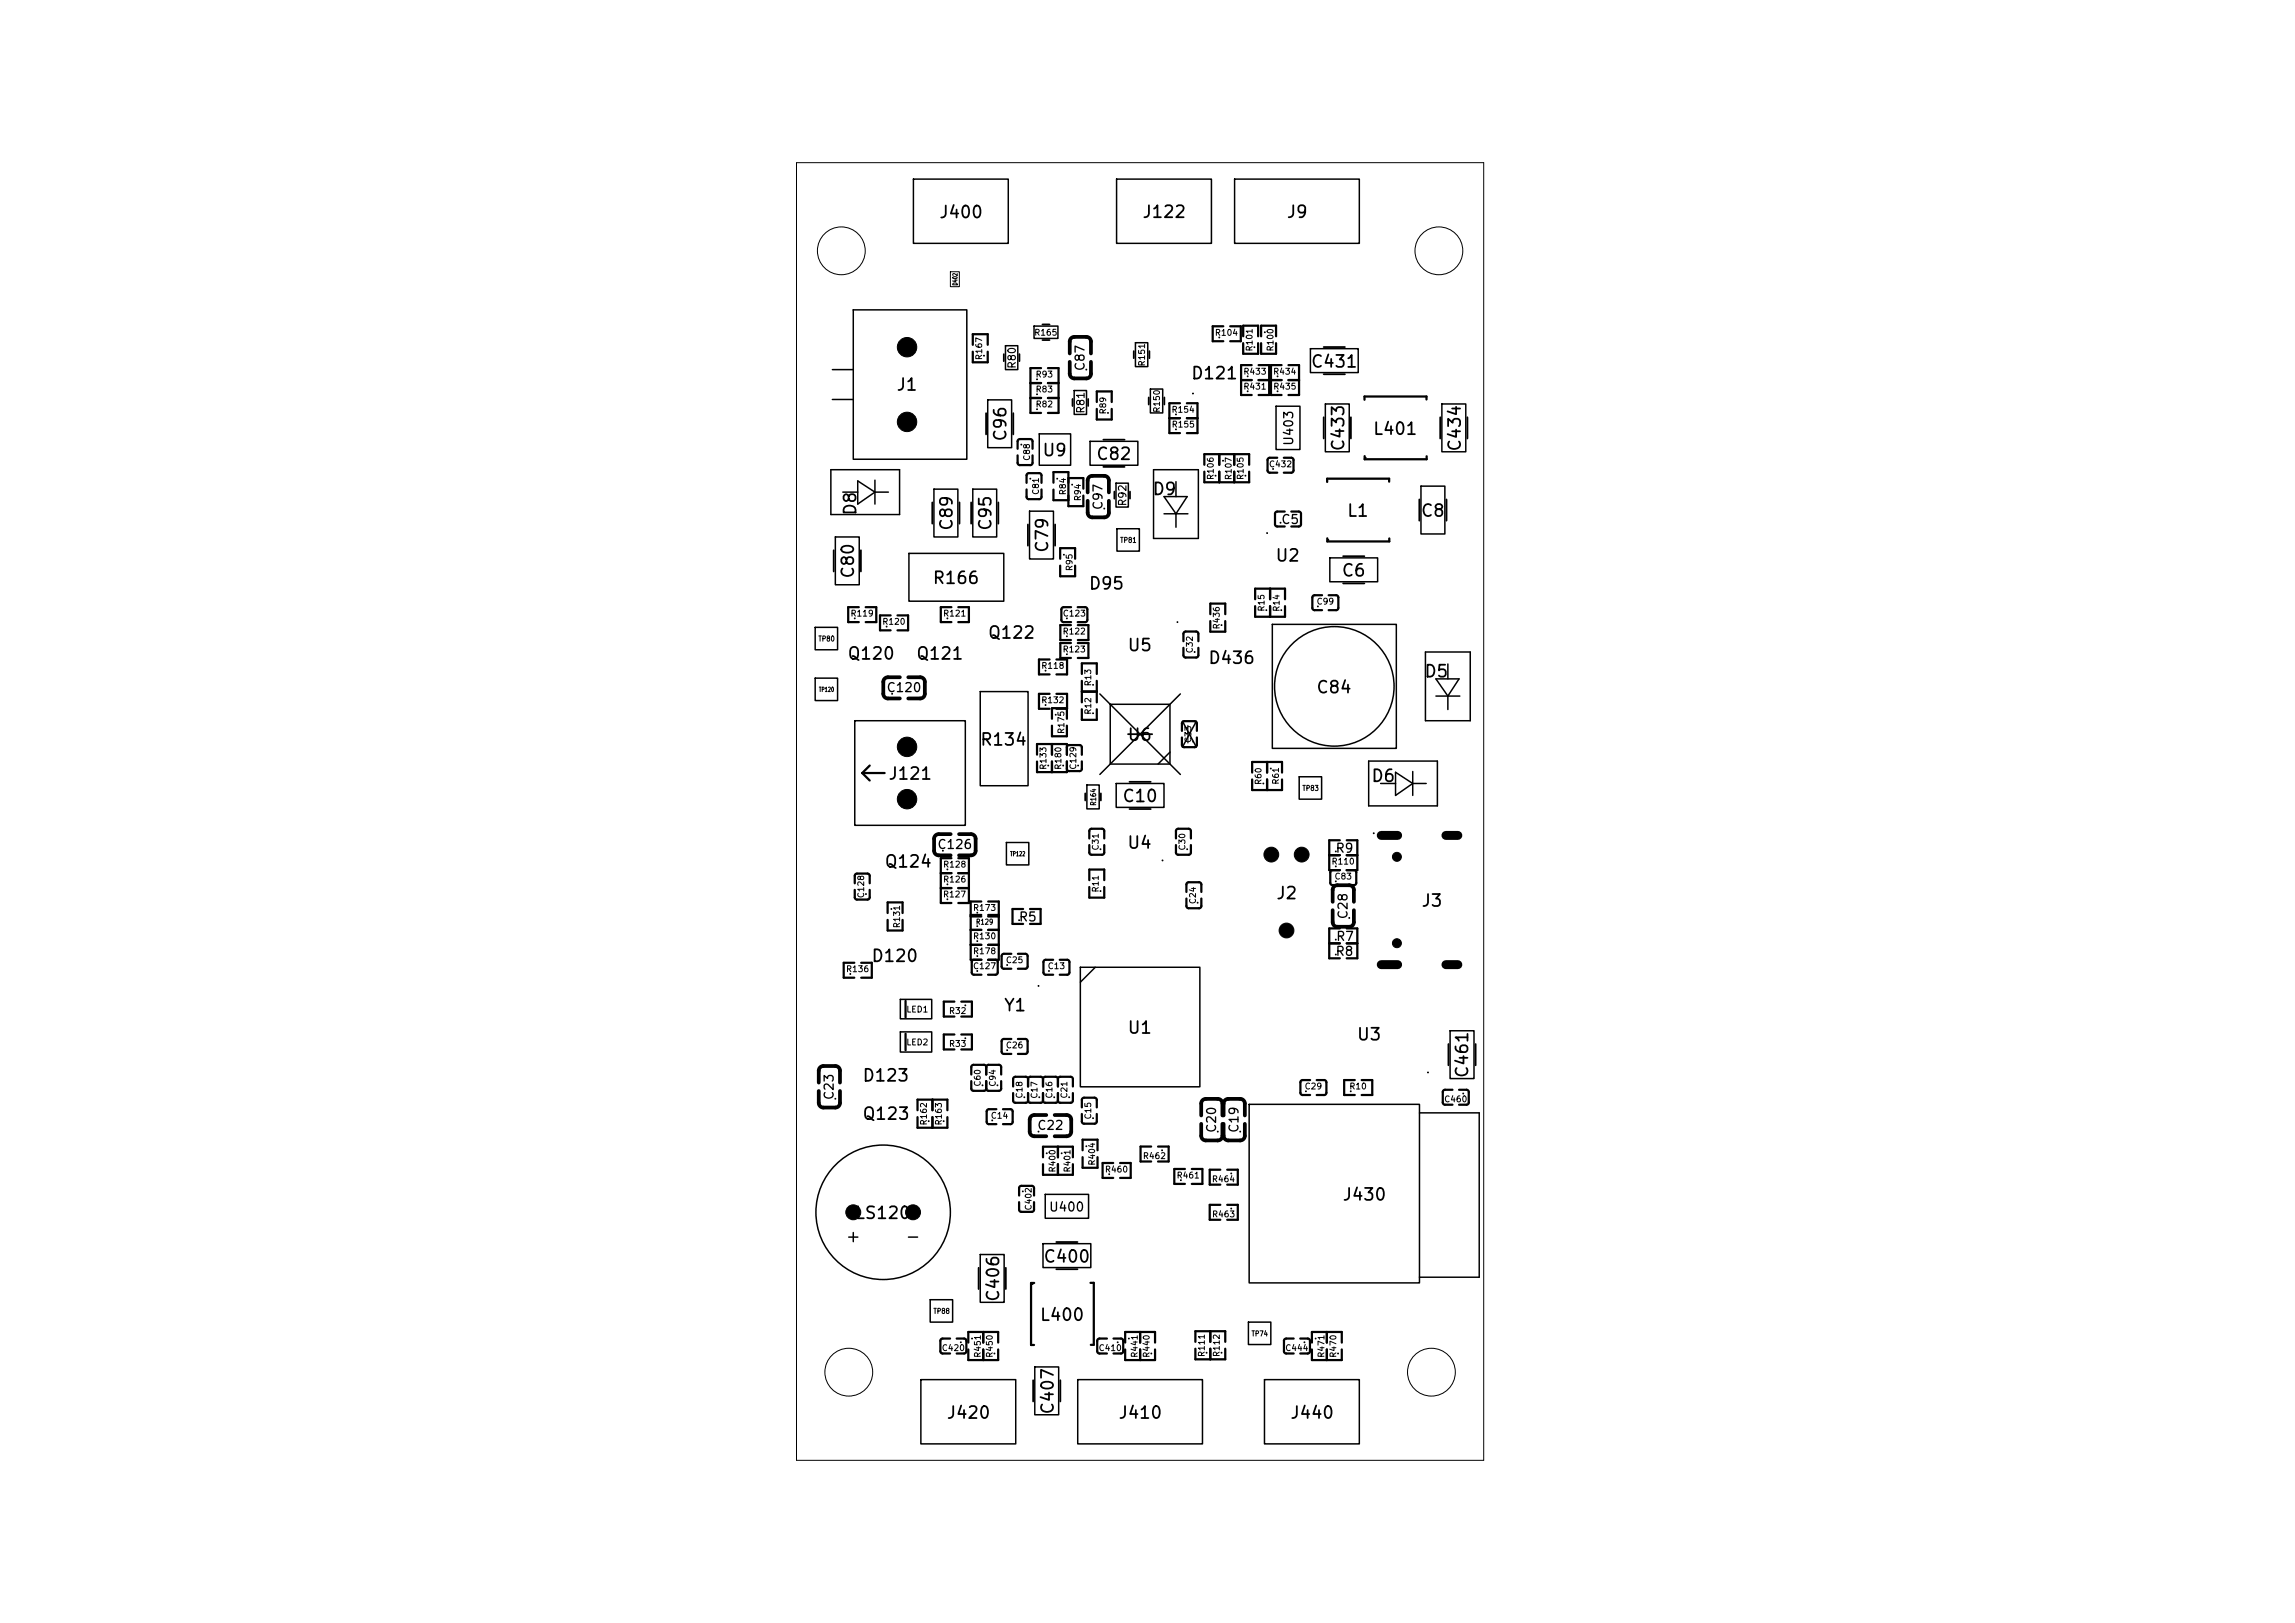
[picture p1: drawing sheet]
<svg xmlns="http://www.w3.org/2000/svg" width="297mm" height="210mm" viewBox="0 0 297 210" stroke-linecap="round" stroke-linejoin="round" font-family="sans-serif">
<defs><g id="words">
<g font-size="1.5">
<text x="121.4" y="28.6">J400</text>
<text x="147.7" y="28.6">J122</text>
<text x="166.4" y="28.6">J9</text>
<text x="169.5" y="47.9">C431</text>
<text x="115.9" y="50.9">J1</text>
<text x="154" y="49.5">D121</text>
<text x="130.6" y="57.2" transform="rotate(-90 130.6 57.2)">C96</text>
<text x="134.8" y="59.4">U9</text>
<text x="141.8" y="59.9">C82</text>
<text x="174.3" y="58.5" transform="rotate(-90 174.3 58.5)">C433</text>
<text x="177.6" y="56.6">L401</text>
<text x="189.4" y="58.5" transform="rotate(-90 189.4 58.5)">C434</text>
<text x="149" y="64.4">D9</text>
<text x="111.2" y="66.8" transform="rotate(-90 111.2 66.8)">D8</text>
<text x="123.7" y="68.8" transform="rotate(-90 123.7 68.8)">C89</text>
<text x="128.7" y="68.8" transform="rotate(-90 128.7 68.8)">C95</text>
<text x="136" y="71.6" transform="rotate(-90 136 71.6)">C79</text>
<text x="174.2" y="67.2">L1</text>
<text x="183.8" y="67.2">C8</text>
<text x="110.9" y="75" transform="rotate(-90 110.9 75)">C80</text>
<text x="120.6" y="75.9">R166</text>
<text x="140.8" y="76.7">D95</text>
<text x="164.9" y="73">U2</text>
<text x="173.5" y="75">C6</text>
<text x="127.7" y="83">Q122</text>
<text x="109.6" y="85.7">Q120</text>
<text x="118.5" y="85.7">Q121</text>
<text x="145.8" y="84.6">U5</text>
<text x="156.3" y="86.3">D436</text>
<text x="184.2" y="88">D5</text>
<text x="170.2" y="90.1">C84</text>
<text x="114.9" y="101.3">J121</text>
<text x="126.7" y="96.9">R134</text>
<text x="145.8" y="96.2">U6</text>
<text x="177.4" y="101.6">D6</text>
<text x="145.1" y="104.2">C10</text>
<text x="114.4" y="112.6">Q124</text>
<text x="145.8" y="110.2">U4</text>
<text x="165" y="116.7">J2</text>
<text x="183.8" y="117.7">J3</text>
<text x="112.7" y="124.9">D120</text>
<text x="129.8" y="131.2">Y1</text>
<text x="145.8" y="134.1">U1</text>
<text x="175.5" y="135">U3</text>
<text x="111.5" y="140.3">D123</text>
<text x="190.4" y="139.6" transform="rotate(-90 190.4 139.6)">C461</text>
<text x="111.5" y="145.3">Q123</text>
<text x="173.6" y="155.7">J430</text>
<text x="109.3" y="161.1">+</text>
<text x="110.5" y="158.1">LS120</text>
<text x="117" y="161.1">-</text>
<text x="134.9" y="163.7">C400</text>
<text x="129.7" y="168.6" transform="rotate(-90 129.7 168.6)">C406</text>
<text x="134.5" y="171.3">L400</text>
<text x="122.4" y="184">J420</text>
<text x="136.7" y="183.1" transform="rotate(-90 136.7 183.1)">C407</text>
<text x="144.6" y="184">J410</text>
<text x="166.9" y="184">J440</text>
</g>
<g font-size="1.2">
<text x="140.6" y="48.1" transform="rotate(-90 140.6 48.1)">C87</text>
<text x="167.6" y="57.8" transform="rotate(-90 167.6 57.8)">U403</text>
<text x="143" y="66.1" transform="rotate(-90 143 66.1)">C97</text>
<text x="165.7" y="68.1">C5</text>
<text x="114.6" y="89.8">C120</text>
<text x="121.2" y="110.1">C126</text>
<text x="172.8" y="110.6">R9</text>
<text x="131.8" y="119.5">R5</text>
<text x="174.7" y="119" transform="rotate(-90 174.7 119)">C28</text>
<text x="172.8" y="124">R8</text>
<text x="172.8" y="122">R7</text>
<text x="108.2" y="142.4" transform="rotate(-90 108.2 142.4)">C23</text>
<text x="134.1" y="146.5">C22</text>
<text x="157.7" y="146.7" transform="rotate(-90 157.7 146.7)">C20</text>
<text x="160.6" y="146.7" transform="rotate(-90 160.6 146.7)">C19</text>
<text x="135.7" y="157">U400</text>
</g>
<g font-size="1">
<text x="131.7" y="47.8" transform="rotate(-90 131.7 47.8)">R80</text>
<text x="140.6" y="53.6" transform="rotate(-90 140.6 53.6)">R81</text>
<text x="146" y="65.6" transform="rotate(-90 146 65.6)">R92</text>
</g>
<g font-size=".8">
<text x="127.3" y="46.7" transform="rotate(-90 127.3 46.7)">R167</text>
<text x="133.8" y="43.6">R165</text>
<text x="148.4" y="47.5" transform="rotate(-90 148.4 47.5)">R151</text>
<text x="157.2" y="43.6">R104</text>
<text x="162.3" y="45.5" transform="rotate(-90 162.3 45.5)">R101</text>
<text x="165" y="45.5" transform="rotate(-90 165 45.5)">R100</text>
<text x="134" y="52.9">R82</text>
<text x="134" y="51">R83</text>
<text x="134" y="49">R93</text>
<text x="143.3" y="53.7" transform="rotate(-90 143.3 53.7)">R89</text>
<text x="150.3" y="53.5" transform="rotate(-90 150.3 53.5)">R150</text>
<text x="151.5" y="53.6">R154</text>
<text x="160.8" y="48.7">R433</text>
<text x="160.8" y="50.6">R431</text>
<text x="164.7" y="48.7">R434</text>
<text x="164.7" y="50.6">R435</text>
<text x="133.5" y="59.7" transform="rotate(-90 133.5 59.7)">C88</text>
<text x="151.6" y="55.5">R155</text>
<text x="134.6" y="64.1" transform="rotate(-90 134.6 64.1)">C81</text>
<text x="138.1" y="64.1" transform="rotate(-90 138.1 64.1)">R84</text>
<text x="140.1" y="64.9" transform="rotate(-90 140.1 64.9)">R94</text>
<text x="157.3" y="62.2" transform="rotate(-90 157.3 62.2)">R106</text>
<text x="159.6" y="62.2" transform="rotate(-90 159.6 62.2)">R107</text>
<text x="161.1" y="62.2" transform="rotate(-90 161.1 62.2)">R105</text>
<text x="164.1" y="60.6">C432</text>
<text x="139" y="74" transform="rotate(-90 139 74)">R95</text>
<text x="110" y="80">R119</text>
<text x="114.1" y="81">R120</text>
<text x="122" y="80">R121</text>
<text x="137.5" y="82.3">R122</text>
<text x="137.5" y="80">C123</text>
<text x="158" y="81.5" transform="rotate(-90 158 81.5)">R436</text>
<text x="163.8" y="79.2" transform="rotate(-90 163.8 79.2)">R15</text>
<text x="165.8" y="79.2" transform="rotate(-90 165.8 79.2)">R14</text>
<text x="170.3" y="78.4">C99</text>
<text x="134.7" y="86.7">R118</text>
<text x="137.5" y="84.6">R123</text>
<text x="141.4" y="88.9" transform="rotate(-90 141.4 88.9)">R13</text>
<text x="154.5" y="84.6" transform="rotate(-90 154.5 84.6)">C32</text>
<text x="134.7" y="91.2">R132</text>
<text x="137.9" y="95" transform="rotate(-90 137.9 95)">R175</text>
<text x="141.4" y="92.5" transform="rotate(-90 141.4 92.5)">R12</text>
<text x="135.6" y="99.7" transform="rotate(-90 135.6 99.7)">R133</text>
<text x="137.5" y="99.7" transform="rotate(-90 137.5 99.7)">R180</text>
<text x="139.5" y="99.7" transform="rotate(-90 139.5 99.7)">C129</text>
<text x="154.4" y="96.2" transform="rotate(-90 154.4 96.2)">C33</text>
<text x="163.4" y="101.6" transform="rotate(-90 163.4 101.6)">R60</text>
<text x="165.7" y="101.6" transform="rotate(-90 165.7 101.6)">R61</text>
<text x="122" y="112.4">R128</text>
<text x="142.4" y="110.1" transform="rotate(-90 142.4 110.1)">C31</text>
<text x="153.6" y="110.1" transform="rotate(-90 153.6 110.1)">C30</text>
<text x="172.3" y="112.1">R110</text>
<text x="172.6" y="114">C83</text>
<text x="112" y="116.3" transform="rotate(-90 112 116.3)">C128</text>
<text x="122" y="116.3">R127</text>
<text x="122" y="114.4">R126</text>
<text x="125.9" y="118">R173</text>
<text x="142.4" y="115.6" transform="rotate(-90 142.4 115.6)">R11</text>
<text x="154.9" y="117.1" transform="rotate(-90 154.9 117.1)">C24</text>
<text x="109.4" y="126">R136</text>
<text x="116.7" y="120.2" transform="rotate(-90 116.7 120.2)">R131</text>
<text x="125.9" y="121.7">R130</text>
<text x="125.9" y="123.7">R178</text>
<text x="125.9" y="125.6">C127</text>
<text x="130.1" y="124.8">C25</text>
<text x="135.5" y="125.6">C13</text>
<text x="117.2" y="131.2">LED1</text>
<text x="122.7" y="131.4">R32</text>
<text x="117.2" y="135.4">LED2</text>
<text x="122.7" y="135.6">R33</text>
<text x="130.1" y="135.8">C26</text>
<text x="127.1" y="140.7" transform="rotate(-90 127.1 140.7)">C60</text>
<text x="129" y="140.7" transform="rotate(-90 129 140.7)">C94</text>
<text x="132.5" y="142.2" transform="rotate(-90 132.5 142.2)">C18</text>
<text x="134.4" y="142.2" transform="rotate(-90 134.4 142.2)">C17</text>
<text x="136.4" y="142.2" transform="rotate(-90 136.4 142.2)">C16</text>
<text x="138.3" y="142.2" transform="rotate(-90 138.3 142.2)">C21</text>
<text x="168.8" y="141.1">C29</text>
<text x="174.6" y="141.1">R10</text>
<text x="186.8" y="142.8">C460</text>
<text x="120.1" y="145.7" transform="rotate(-90 120.1 145.7)">R162</text>
<text x="122.1" y="145.7" transform="rotate(-90 122.1 145.7)">R163</text>
<text x="128.2" y="144.9">C14</text>
<text x="141.4" y="144.9" transform="rotate(-90 141.4 144.9)">C15</text>
<text x="136.8" y="151.8" transform="rotate(-90 136.8 151.8)">R400</text>
<text x="138.7" y="151.8" transform="rotate(-90 138.7 151.8)">R401</text>
<text x="141.9" y="150.9" transform="rotate(-90 141.9 150.9)">R404</text>
<text x="142.9" y="151.9">R460</text>
<text x="147.8" y="150.2">R462</text>
<text x="152.2" y="152.7">R461</text>
<text x="156.8" y="153.2">R464</text>
<text x="133.7" y="156.7" transform="rotate(-90 133.7 156.7)">C402</text>
<text x="156.8" y="157.7">R463</text>
<text x="121.8" y="175">C420</text>
<text x="127.1" y="175.8" transform="rotate(-90 127.1 175.8)">R451</text>
<text x="128.7" y="175.8" transform="rotate(-90 128.7 175.8)">R450</text>
<text x="142.1" y="175">C410</text>
<text x="147.4" y="175.8" transform="rotate(-90 147.4 175.8)">R441</text>
<text x="149" y="175.8" transform="rotate(-90 149 175.8)">R440</text>
<text x="156.1" y="175.7" transform="rotate(-90 156.1 175.7)">R111</text>
<text x="158" y="175.7" transform="rotate(-90 158 175.7)">R112</text>
<text x="166.3" y="175">C444</text>
<text x="171.6" y="175.8" transform="rotate(-90 171.6 175.8)">R471</text>
<text x="173.1" y="175.8" transform="rotate(-90 173.1 175.8)">R470</text>
</g>
<g font-size=".7">
<text x="144.9" y="70.4">TP81</text>
<text x="105.8" y="83.2">TP80</text>
<text x="142" y="104.3" transform="rotate(-90 142 104.3)">R164</text>
<text x="168.5" y="102.5">TP83</text>
<text x="126.2" y="119.8">R129</text>
<text x="120.7" y="170.2">TP88</text>
<text x="161.9" y="173.1">TP74</text>
</g>
<g font-size=".6">
<text x="124" y="37" transform="rotate(-90 124 37)">D402</text>
<text x="105.9" y="89.7">TP120</text>
<text x="130.7" y="110.9">TP122</text>
</g>
</g></defs>
<g fill="none" stroke="#000" stroke-width=".13">
<path d="M103.1 21h88.9v168h-88.9zM123 35.2h1.2v1.9h-1.2zM153.7 93.8v2.3"/>
<circle cx="108.9" cy="32.5" r="3.1"/>
<circle cx="186.2" cy="32.5" r="3.1"/>
<circle cx="127.3" cy="46" r=".06"/>
<circle cx="132.2" cy="57.5" r=".06"/>
<circle cx="134.2" cy="49.1" r=".06"/>
<circle cx="134.2" cy="52.9" r=".06"/>
<circle cx="134.2" cy="51" r=".06"/>
<circle cx="140.6" cy="47.8" r=".06"/>
<circle cx="143.4" cy="53.4" r=".06"/>
<circle cx="152.2" cy="53.6" r=".06"/>
<circle cx="152.2" cy="55.6" r=".06"/>
<circle cx="154.4" cy="50.9" r=".06"/>
<circle cx="157.8" cy="43.7" r=".06"/>
<circle cx="158.3" cy="59.6" r=".06"/>
<circle cx="161.5" cy="50.6" r=".06"/>
<circle cx="161.5" cy="48.7" r=".06"/>
<circle cx="162.3" cy="44.9" r=".06"/>
<circle cx="163.7" cy="43" r=".06"/>
<circle cx="165.3" cy="50.6" r=".06"/>
<circle cx="165.3" cy="48.7" r=".06"/>
<circle cx="176.7" cy="59.2" r=".06"/>
<circle cx="133.3" cy="61.9" r=".06"/>
<circle cx="136.8" cy="61.9" r=".06"/>
<circle cx="137.7" cy="71.8" r=".06"/>
<circle cx="138.7" cy="62.7" r=".06"/>
<circle cx="142.9" cy="65.8" r=".06"/>
<circle cx="157.3" cy="61.6" r=".06"/>
<circle cx="161.2" cy="61.6" r=".06"/>
<circle cx="163.9" cy="79" r=".06"/>
<circle cx="164" cy="69" r=".06"/>
<circle cx="164.8" cy="60.7" r=".06"/>
<circle cx="165.7" cy="67.6" r=".06"/>
<circle cx="165.8" cy="79" r=".06"/>
<circle cx="170.6" cy="78.5" r=".06"/>
<circle cx="171.9" cy="69.9" r=".06"/>
<circle cx="110.6" cy="80" r=".06"/>
<circle cx="114.7" cy="81.1" r=".06"/>
<circle cx="115.5" cy="89.8" r=".06"/>
<circle cx="122.6" cy="80" r=".06"/>
<circle cx="135.3" cy="91.2" r=".06"/>
<circle cx="135.3" cy="86.8" r=".06"/>
<circle cx="135.7" cy="99.1" r=".06"/>
<circle cx="136.6" cy="92.5" r=".06"/>
<circle cx="137.6" cy="99.1" r=".06"/>
<circle cx="138.1" cy="84.7" r=".06"/>
<circle cx="138.1" cy="82.3" r=".06"/>
<circle cx="138.1" cy="80" r=".06"/>
<circle cx="139.5" cy="99.1" r=".06"/>
<circle cx="141.5" cy="92.3" r=".06"/>
<circle cx="141.5" cy="88.6" r=".06"/>
<circle cx="152.4" cy="80.5" r=".06"/>
<circle cx="154.4" cy="96" r=".06"/>
<circle cx="154.6" cy="84.4" r=".06"/>
<circle cx="158.1" cy="80.9" r=".06"/>
<circle cx="164.5" cy="99.4" r=".06"/>
<circle cx="112.1" cy="115.7" r=".06"/>
<circle cx="115.4" cy="117.6" r=".06"/>
<circle cx="122" cy="110.1" r=".06"/>
<circle cx="122.6" cy="114.4" r=".06"/>
<circle cx="122.6" cy="112.5" r=".06"/>
<circle cx="122.6" cy="116.4" r=".06"/>
<circle cx="126.5" cy="118.1" r=".06"/>
<circle cx="126.5" cy="119.8" r=".06"/>
<circle cx="131.9" cy="119.1" r=".06"/>
<circle cx="142.4" cy="109.9" r=".06"/>
<circle cx="142.4" cy="115.3" r=".06"/>
<circle cx="150.4" cy="111.3" r=".06"/>
<circle cx="153.6" cy="109.9" r=".06"/>
<circle cx="155" cy="116.8" r=".06"/>
<circle cx="163.5" cy="101.4" r=".06"/>
<circle cx="172.9" cy="112.1" r=".06"/>
<circle cx="172.9" cy="114" r=".06"/>
<circle cx="172.9" cy="110.2" r=".06"/>
<circle cx="174.6" cy="118.8" r=".06"/>
<circle cx="177.8" cy="107.8" r=".06"/>
<circle cx="110" cy="126" r=".06"/>
<circle cx="124.9" cy="130.1" r=".06"/>
<circle cx="124.9" cy="134.3" r=".06"/>
<circle cx="126.5" cy="123.7" r=".06"/>
<circle cx="126.5" cy="121.8" r=".06"/>
<circle cx="126.5" cy="125.6" r=".06"/>
<circle cx="130.3" cy="124.9" r=".06"/>
<circle cx="130.3" cy="135.9" r=".06"/>
<circle cx="134.4" cy="127.6" r=".06"/>
<circle cx="135.8" cy="125.6" r=".06"/>
<circle cx="172.9" cy="123.5" r=".06"/>
<circle cx="172.9" cy="121.6" r=".06"/>
<circle cx="184.8" cy="138.8" r=".06"/>
<circle cx="108.1" cy="142.2" r=".06"/>
<circle cx="120.2" cy="145.1" r=".06"/>
<circle cx="122.1" cy="145.1" r=".06"/>
<circle cx="127.1" cy="140.4" r=".06"/>
<circle cx="128.4" cy="145" r=".06"/>
<circle cx="129.1" cy="140.4" r=".06"/>
<circle cx="132.4" cy="154.2" r=".06"/>
<circle cx="132.6" cy="142" r=".06"/>
<circle cx="134.4" cy="146.4" r=".06"/>
<circle cx="134.5" cy="142" r=".06"/>
<circle cx="135.5" cy="149.2" r=".06"/>
<circle cx="136.4" cy="142" r=".06"/>
<circle cx="137.4" cy="149.2" r=".06"/>
<circle cx="138.4" cy="142" r=".06"/>
<circle cx="140.6" cy="148.3" r=".06"/>
<circle cx="141.5" cy="144.7" r=".06"/>
<circle cx="143.5" cy="151.9" r=".06"/>
<circle cx="150.4" cy="148.8" r=".06"/>
<circle cx="152.8" cy="152.7" r=".06"/>
<circle cx="157.6" cy="146.4" r=".06"/>
<circle cx="159.3" cy="151.8" r=".06"/>
<circle cx="159.3" cy="156.4" r=".06"/>
<circle cx="160.5" cy="146.4" r=".06"/>
<circle cx="169" cy="141.2" r=".06"/>
<circle cx="174.8" cy="141.2" r=".06"/>
<circle cx="189.4" cy="141.5" r=".06"/>
<circle cx="109.8" cy="177.6" r="3.1"/>
<circle cx="124.3" cy="173.7" r=".06"/>
<circle cx="125.8" cy="173.2" r=".06"/>
<circle cx="128.7" cy="175.1" r=".06"/>
<circle cx="133.6" cy="166.1" r=".06"/>
<circle cx="144.6" cy="173.7" r=".06"/>
<circle cx="146.1" cy="173.2" r=".06"/>
<circle cx="149" cy="175.1" r=".06"/>
<circle cx="156.1" cy="175" r=".06"/>
<circle cx="158.1" cy="175" r=".06"/>
<circle cx="168.8" cy="173.7" r=".06"/>
<circle cx="170.3" cy="173.2" r=".06"/>
<circle cx="173.2" cy="175.1" r=".06"/>
<circle cx="185.2" cy="177.6" r="3.1"/>
</g>
<g fill="none" stroke="#000" stroke-width=".23">
<path d="M127.6 53.5v2.7M129.9 45.8v.9M131.1 53.5v2.7M131.9 45.8v.9M134.9 42h.9M134.9 44h.9M138.8 51.6v.9M140.8 51.6v.9M142.8 56.9h2.7M146.7 45.4v1M148.7 51.4v.9M148.7 45.4v1"/>
<path d="M150.7 51.4v.9M171.3 44.9h2.8M171.3 48.4h2.8M171.3 54v2.7M174.8 54v2.7M186.4 54v2.7M189.9 54v2.7M107.9 71.2v2.7M111.4 71.2v2.7M120.7 65v2.8M124.2 65v2.8M125.7 65v2.8"/>
<path d="M129.2 65v2.8M133 67.9v2.7M136.5 67.9v2.7M142.8 60.4h2.7M144.2 63.6v.9M146.2 63.6v.9M173.8 72h2.8M173.8 75.5h2.8M183.7 64.6v2.8M187.2 64.6v2.8M146 95h3.1M140.4 102.7v.9"/>
<path d="M142.5 102.7v.9M146.2 101.2h2.7M146.2 104.7h2.7M187.4 135.1v2.7M191 135.1v2.7M126.6 164v2.8M130.2 164v2.8M133.7 178.6v2.7M136.7 160.7h2.7M136.7 164.2h2.7M137.2 178.6v2.7"/>
</g>
<g fill="none" stroke="#000" stroke-width=".29">
<path d="M125.9 44.6v-1.4h1.9v1.4M125.9 45.5v1.4h1.9v-1.4M131.7 58.1v-1.1l.3-.2 1.5 .1 .1 .2v1M131.7 58.9v1l.1 .2 1.5 .1 .3-.2v-1.1M133.4 51.5h1.3M133.4 49.6h1.3M134.7 47.6h-1.3v5.8h1.3M135.6 51.5h1.4M135.6 47.6h1.4v5.8h-1.4M135.6 49.6h1.4M141.9 52v-1.4h2v1.4M141.9 52.9v1.4h2v-1.4"/>
<path d="M151.3 54.1h1.4M152.7 52.2h-1.4v3.8h1.4M153.6 54.1h1.4M153.6 52.2h1.4v3.8h-1.4M157.8 58.8v1.3M158.3 42.2h-1.4v2h1.4M159.2 42.2h1.4v2h-1.4M159.7 58.8v1.3M160.6 49.2h1.4M160.9 43.5v-1.4h1.9v1.4M160.9 44.4v1.4h1.9v-1.4M162 47.2h-1.4v3.9h1.4"/>
<path d="M162.9 49.2h1.3M162.9 47.2h1.3v3.9h-1.3M163.2 43.5v-1.4h1.9v1.4M163.2 44.4v1.4h1.9v-1.4M164.5 49.2h1.4M165.3 59.2h-1l-.3 .3 .1 1.5 .2 .2h1M165.9 47.2h-1.4v3.9h1.4M166.1 59.2h1l.2 .2 .1 1.5-.2 .3h-1.1M166.7 49.2h1.4M166.7 47.2h1.4v3.9h-1.4M176.6 59v.4h8v-.4M184.6 51.7v-.4h-8v.4"/>
<path d="M111.1 78.6h-1.3v1.9h1.3M112 78.6h1.4v1.9h-1.4M115.3 79.6h-1.4v2h1.4M116.1 79.6h1.4v2h-1.4M123.1 78.6h-1.3v1.9h1.3M124 78.6h1.4v1.9h-1.4M132.9 62.5v-1.1l.2-.2 1.6 .1 .1 .2v1M132.9 63.3v1l.1 .2 1.5 .1 .3-.2v-1.1M136.3 62.5v-1.4h2v2.1M136.3 63.4v1.3h2M137.2 72.3v-1.4h1.9v1.4M137.2 73.2v1.4h1.9v-1.4"/>
<path d="M138.3 61.9h1.9v1.3M138.3 63.4v2.1h1.9v-1.4M138.6 78.6h-1l-.2 .1v1.5l.2 .3h1M139.5 78.6h1l.2 .3v1.5l-.2 .1h-1M155.9 60.1v-1.3h5.8v1.3M155.9 61v1.4h5.8v-1.4M156.6 79.5v-1.4h2v1.4M157.8 61v1.4M159.7 61v1.4M162.4 77.5v-1.3h3.9v1.3M162.4 78.4v1.4h3.9v-1.4M164.4 76.2v1.3"/>
<path d="M164.4 78.4v1.4M166.3 66.2h-1.1l-.2 .3 .1 1.5 .2 .1h1M167.1 66.2h1l.2 .1 .1 1.5-.2 .3h-1.1M171.1 77h-1l-.3 .3 .1 1.5 .2 .2h1M171.8 69.7v.4h8v-.4M171.9 77h1.1l.2 .3-.1 1.5-.2 .2h-1M179.8 62.3v-.4h-8.1v.5M112.6 99.1l-1 .9M134.2 97.6v-1.3h3.9v1.4M135.8 89.8h-1.3v1.9h1.3M135.8 85.3h-1.3v2h1.3M136.1 93.9v1.4h2v-1.4"/>
<path d="M136.1 96.3v1.3M136.1 98.5v1.4M136.7 85.3h1.4v2h-1.4M136.7 89.8h1.4v3.2M136.7 91.7h1.4M138.1 98.5v1.4h-3.9v-1.4M138.1 91.6h-2v1.4M138.1 96.7v-.2l.2-.1h1.5l.2 .2v1.1M138.6 80.9h-1.4v1.9h1.4M138.6 83.2h-1.4v1.9h1.4M139.5 80.9h1.4v1.9h-1.4M139.5 83.2h1.4v1.9h-1.4"/>
<path d="M140 98.5v1l-.2 .2-1.5 .1-.2-.1v-.2M140 87.2v-1.4h1.9v1.4M140 88.1v1.4h1.9v-1.4M140 90.9v-1.4h1.9v1.4M140 91.8v1.3h1.9v-1.3M153 94.6v-1.1l.2-.2 1.6 .1 .1 .2v1M153 95.4v1l.1 .2 1.5 .1 .3-.2v-1.1M153.2 83v-1.1l.2-.2 1.6 .1 .1 .2v1M153.2 83.8v1l.1 .2 1.5 .1 .3-.2v-1.1M156.6 80.4v1.3h2v-1.3M162 100v-1.4h3.9v1.4M164 98.6v1.4"/>
<path d="M110.6 114.3v-1l.1-.2 1.6-.1 .2 .3 .1 1M110.6 115.1v1.1l.3 .2 1.5-.1 .1-.2 .1-1M111.6 100l1 1M111.6 100h2.9M114.9 118.1v-1.3h1.9v1.3M114.9 119v1.4h1.9v-1.4M121.8 113h1.3M121.8 114.9h1.3M123.1 111h-1.3v5.8h1.3M124 111h1.4v5.8h-1.4M124 113h1.4M124 114.9h1.4"/>
<path d="M125.6 118.6h1.4M125.6 118.4h1.4M127 116.7h-1.4v7.5h1.4M127.9 116.7h1.4v7.5h-1.4M127.9 118.6h1.4M127.9 118.4h1.4M132.4 117.6h-1.4v2h1.4M133.3 117.6h1.4v2h-1.4M141 108.5v-1l.3-.3 1.5 .1 .1 .2v1M141 109.3v1l.1 .2 1.5 .1 .3-.2v-1.1M141 113.9v-1.4h1.9v1.4M141 114.8v1.3h1.9v-1.3"/>
<path d="M152.2 108.5v-1l.3-.3 1.5 .1 .1 .2v1M152.2 109.3v1l.1 .2 1.5 .1 .3-.2v-1.1M153.5 115.4v-1l.3-.2h1.5l.2 .2v1M153.5 116.3v1l.3 .2h1.5l.2-.2v-1M162 100.9v1.3h3.9v-1.3M164 100.9v1.3M172 110.7h1.4M172.4 112.6l-.1 .1-.1 .1v1.6l.2 .1h1M173.4 108.7h-1.4v3.9h1.4M174.3 108.7h1.4v3.9h-1.4M174.3 110.7h1.4M175.2 112.6l.2 .1 .1 .1v1.6l-.2 .1h-1"/>
<path d="M110.6 124.6h-1.4v1.9h1.4M111.4 124.6h1.4v1.9h-1.4M117.2 129.5v2.1M117.2 133.8v2.1M123.5 129.6h-1.4v1.9h1.4M123.5 133.9h-1.4v1.9h1.4M124.4 133.9h1.4v1.9h-1.4M124.4 129.6h1.4v1.9h-1.4M125.6 120.3h1.4M125.6 122.3h1.4M125.7 139.9v1l.2 .2h1.5l.2-.1v-.1M126 124.2l-.1 .1-.1 .1v1.6l.2 .1h1"/>
<path d="M127.6 138.1v.9M127.6 139.9v1M127.6 138.1l.1-.2 .2-.1h1.5l.2 .2v1M127.6 138.1v-.2l-.2-.1h-1.5l-.2 .2v1M127.9 120.3h1.4M127.9 122.3h1.4M128.8 124.2l.2 .1 .1 .1v1.6l-.2 .1h-1M129.6 139.9v1l-.2 .2h-1.5l-.2-.1-.1-.1M130.9 123.4h-1l-.2 .1-.1 1.6 .2 .2 1.1 .1M130.9 134.4h-1l-.2 .2-.1 1.5 .2 .3h1.1M131.7 123.4h1.1l.2 .3-.1 1.5-.2 .2h-1M131.7 134.4h1.1l.2 .3-.1 1.6-.2 .1h-1"/>
<path d="M133 139.6v1M133 139.6v-.2l-.2-.1-1.5 .1-.2 .2v1M133 139.6l.1-.2 .2-.1h1.4l.2 .1 .1 .2M135 139.6v1M135 139.6l.1-.2 .2-.1h1.4l.1 .1 .1 .2M136.3 124.2h-1l-.2 .1-.1 1.5 .3 .3h1M136.9 139.6l.1-.2 .2-.1 1.5 .1 .1 .2v1M136.9 139.6v1M137.1 124.2h1.1l.2 .3-.1 1.5-.2 .1h-1M169.5 139.8h-.9l-.3 .1v1.5l.2 .3h1M170.4 139.8h1l.3 .2-.1 1.6-.2 .1h-1M172 122.1h1.4"/>
<path d="M173.4 120.1h-1.4v3.9h1.4M174.3 122.1h1.4M174.3 120.1h1.4v3.9h-1.4M175.3 139.8h-1.3v1.9h1.3M176.2 139.8h1.4v1.9h-1.4M118.7 143.7v-1.4h3.9v1.4M118.7 144.5v1.4h3.9v-1.4M120.7 142.3v1.4M120.7 144.5v1.4M128.9 143.5h-1l-.2 .3 .1 1.6 .2 .1h.9M129.8 143.5h1l.2 .1 .1 1.6-.3 .2-1 .1M131.1 141.4v1.1l.3 .2"/>
<path d="M131.4 142.7h1.4M131.9 154.7v-1l.3-.3 1.5 .1 .1 .2v1M131.9 155.6v.9l.1 .3h1.5l.3-.2v-1M133 141.4v1M133 142.4v.2l-.2 .1M133 142.4l.1 .2 .2 .1M133.3 142.7h1.4M135 149.8v-1.4h3.8v1.4M135 150.6v1.4h3.8v-1.4M135 141.4v1M135 142.4l.1 .2 .2 .1M135 142.4l-.1 .2-.2 .1"/>
<path d="M135.3 142.7h1.3M136.9 142.4l.1 .2 .2 .1M136.9 142.4l-.1 .2-.2 .1M136.9 141.4v1M136.9 148.4v1.4M136.9 150.6v1.4M137.2 142.7h1.4M138.8 141.4v1.1l-.2 .2M140 143.3v-1l.3-.3 1.5 .1 .1 .2v1M140 144.1v1l.1 .2 1.5 .1 .3-.2v-1.1M140.1 148.8v-1.3h1.9v1.3M140.1 149.7v1.4h1.9v-1.4"/>
<path d="M144.1 150.5h-1.4v1.9h1.4M145 150.5h1.3v1.9h-1.3M149 148.4h-1.4v1.9h1.4M149.9 148.4h1.3v1.9h-1.3M153.3 151.3h-1.3v1.9h1.3M154.2 151.3h1.4v1.9h-1.4M157.9 151.4h-1.3v1.9h1.3M157.9 155.9h-1.3v1.9h1.3M158.8 155.9h1.4v1.9h-1.4M158.8 151.4h1.4v1.9h-1.4M188 141h-1.1l-.2 .3 .1 1.5 .2 .1h1M188.8 141h1l.2 .1 .1 1.6-.2 .2h-1.1"/>
<path d="M123 173.2h-1.1l-.2 .3v1.5l.3 .1h1M123.8 173.2h1l.2 .1 .1 1.5-.3 .3h-1M125.3 173.7v-1.3h3.9v1.3M125.3 174.6v1.4h3.9v-1.4M127.2 172.4v1.3M127.2 174.6v1.4M133.8 166h-.4v8h.4M141.1 166h.5v8h-.4M143.3 173.2h-1.1l-.2 .3 .1 1.5 .2 .1h1M144.1 173.2h1l.2 .1 .1 1.5-.3 .3h-1M145.6 173.7v-1.3h3.9v1.3M145.6 174.6v1.4h3.9v-1.4"/>
<path d="M147.5 172.4v1.3M147.5 174.6v1.4M154.7 173.6v-1.3h3.9v1.3M154.7 174.5v1.4h3.9v-1.4M156.6 172.3v1.3M156.6 174.5v1.4M167.4 173.2h-1l-.2 .3v1.5l.2 .1h1M168.3 173.2h1l.2 .1v1.5l-.2 .3h-1M169.8 173.7v-1.3h3.8v1.3M169.8 174.6v1.4h3.8v-1.4M171.7 172.4v1.3M171.7 174.6v1.4"/>
</g>
<g fill="none" stroke="#000" stroke-width=".19">
<path d="M118.2 23.2h12.3v8.3h-12.3zM144.5 23.2h12.3v8.3h-12.3zM159.8 23.2h16.1v8.3h-16.1zM107.7 47.8h2.7M107.7 51.7h2.7M110.4 40.1h14.7v19.3h-14.7zM127.8 51.7h3.1v6.2h-3.1zM130.1 44.7h1.6v3.1h-1.6zM133.8 42.2h3.1v1.6h-3.1zM134.5 56.1h4.1v4.1h-4.1zM139 50.5h1.6v3.1h-1.6zM141.1 57.1h6.2v3.1h-6.2z"/>
<path d="M146.9 44.3h1.6v3.1h-1.6zM148.9 50.3h1.6v3.1h-1.6zM165.1 52.6h3.1v5.6h-3.1zM169.6 45.1h6.2v3.1h-6.2zM171.5 52.3h3.1v6.2h-3.1zM186.6 52.3h3.1v6.2h-3.1zM107.5 60.8h8.9v5.8h-8.9zM108.1 69.5h3.1v6.2h-3.1zM109.1 63.7h1.9M111 62.2l2.2 1.5-2.2 1.5zM113.2 63.7h1.8M113.2 62.1v3.1"/>
<path d="M117.6 71.6h12.3v6.2h-12.3zM120.9 63.3h3.1v6.2h-3.1zM125.9 63.3h3.1v6.2h-3.1zM133.2 66.1h3.1v6.2h-3.1zM144.4 62.5h1.6v3.1h-1.6zM144.5 68.4h2.9v2.9h-2.9zM149.3 60.8h5.8v8.9h-5.8zM150.6 66.5h3.1M150.6 64.3h3l-1.4 2.2zM152.2 62.3v2M152.2 66.5v1.7M172.1 72.2h6.2v3.1h-6.2z"/>
<path d="M183.9 62.9h3.1v6.2h-3.1zM105.5 81.2h2.9v2.9h-2.9zM105.5 87.7h2.9v2.9h-2.9zM110.6 93.3h14.3v13.5h-14.3zM126.9 89.5h6.1v12.2h-6.1zM142.3 89.8l10.5 10.4M143.7 91.1h7.7v7.8h-7.7zM151.4 97.3l-1.5 1.6M152.8 89.8l-10.5 10.4M153 93.3l1.8 3.4M154.8 93.3l-1.8 3.4M164.7 80.8h16v16h-16z"/>
<path d="M177.1 98.5h8.9v5.8h-8.9zM180.6 99.9l2.2 1.5-2.2 1.5zM182.8 99.8v3.1M184.5 84.4h5.8v8.9h-5.8zM185.8 90.1h3.1M185.8 87.8h3l-1.4 2.3zM187.4 85.9v1.9M187.4 90.1v1.7M130.2 109h2.9v2.9h-2.9zM140.7 101.6h1.6v3.1h-1.6zM144.5 101.4h6.1v3.1h-6.1zM168.1 100.5h2.9v2.9h-2.9z"/>
<path d="M178.7 101.4h1.9M182.8 101.4h1.8M116.5 129.3h4.1v2.5h-4.1zM116.5 133.5h4.1v2.6h-4.1zM139.8 125.2h15.5v15.4h-15.5zM141.7 125.2l-1.9 1.9M187.7 133.4h3.1v6.2h-3.1zM135.3 154.5h5.6v3.1h-5.6zM161.7 142.9h22v23.1h-22zM183.7 144h7.7v21.3h-7.7M119.2 178.5h12.2v8.3h-12.2zM120.4 168.2h2.9v2.9h-2.9z"/>
<path d="M126.9 162.3h3.1v6.2h-3.1zM133.9 176.9h3.1v6.2h-3.1zM135 160.9h6.2v3.1h-6.2zM139.5 178.5h16.1v8.3h-16.1zM161.6 171.1h2.9v2.9h-2.9zM163.6 178.5h12.3v8.3h-12.3z"/>
<circle cx="172.7" cy="88.8" r="7.7"/>
<circle cx="114.3" cy="156.9" r="8.7"/>
</g>
<g fill="none" stroke="#000" stroke-width=".48">
<path d="M138.4 45.7v-1.5a.6 .6 0 0 1 .6-.6h1.6a.6 .6 0 0 1 .6 .6v1.5M138.4 46.8v1.6a.6 .6 0 0 0 .6 .6h1.6a.6 .6 0 0 0 .6-.6v-1.6M140.8 63.7v-1.5a.6 .6 0 0 1 .6-.6h1.5a.6 .6 0 0 1 .6 .6v1.5M140.8 64.8v1.5a.6 .6 0 0 0 .6 .6h1.5a.6 .6 0 0 0 .6-.6v-1.5M116.5 87.6h-1.6a.6 .6 0 0 0-.6 .6v1.6a.6 .6 0 0 0 .6 .6h1.6M117.5 87.6h1.6a.6 .6 0 0 1 .6 .6v1.6a.6 .6 0 0 1-.6 .6h-1.6M123 107.9h-1.5a.6 .6 0 0 0-.6 .6v1.6a.6 .6 0 0 0 .6 .6h1.5M124.1 107.9h1.6a.6 .6 0 0 1 .6 .6M126.3 108.5v1.6M126.3 110.1a.6 .6 0 0 1-.6 .6h-1.6M172.5 116.7v-1.6a.6 .6 0 0 1 .6-.6h1.5a.6 .6 0 0 1 .6 .6v1.6M172.5 117.8v1.5a.6 .6 0 0 0 .6 .6h1.5a.6 .6 0 0 0 .6-.6v-1.5"/>
<path d="M106 140.1v-1.6a.6 .6 0 0 1 .6-.6h1.5a.6 .6 0 0 1 .6 .6v1.6M106 141.2v1.5a.6 .6 0 0 0 .6 .6h1.5a.6 .6 0 0 0 .6-.6v-1.5M135.4 144.3h-1.5a.6 .6 0 0 0-.6 .6v1.5a.6 .6 0 0 0 .6 .6h1.5M136.5 144.3h1.5a.6 .6 0 0 1 .6 .6v1.5a.6 .6 0 0 1-.6 .6h-1.5M155.5 144.3v-1.5a.6 .6 0 0 1 .6-.6h1.5a.6 .6 0 0 1 .6 .6v1.5M155.5 145.4v1.6a.6 .6 0 0 0 .6 .6h1.5a.6 .6 0 0 0 .6-.6v-1.6M158.4 144.3v-1.5a.6 .6 0 0 1 .6-.6h1.5a.6 .6 0 0 1 .6 .6v1.5M158.4 145.4v1.6a.6 .6 0 0 0 .6 .6h1.5a.6 .6 0 0 0 .6-.6v-1.6"/>
</g>
<g fill="#000" stroke="#000" stroke-width=".13">
<circle cx="117.4" cy="44.9" r="1.26"/>
<circle cx="117.4" cy="54.6" r="1.26"/>
<circle cx="117.4" cy="96.6" r="1.26"/>
<circle cx="117.4" cy="103.4" r="1.26"/>
<circle cx="164.5" cy="110.6" r=".96"/>
<circle cx="168.5" cy="110.6" r=".96"/>
<circle cx="180.8" cy="110.9" r=".58"/>
<circle cx="166.5" cy="120.4" r=".96"/>
<circle cx="180.8" cy="122" r=".58"/>
<circle cx="110.4" cy="156.9" r=".97"/>
<circle cx="118.2" cy="156.9" r=".97"/>
</g>
<path d="M178.7 108.1h2.2M187.1 108.1h1.6M178.7 124.8h2.2M187.1 124.8h1.6" fill="none" stroke="#000" stroke-width="1.2"/>
<use href="#words"/>
</svg>
